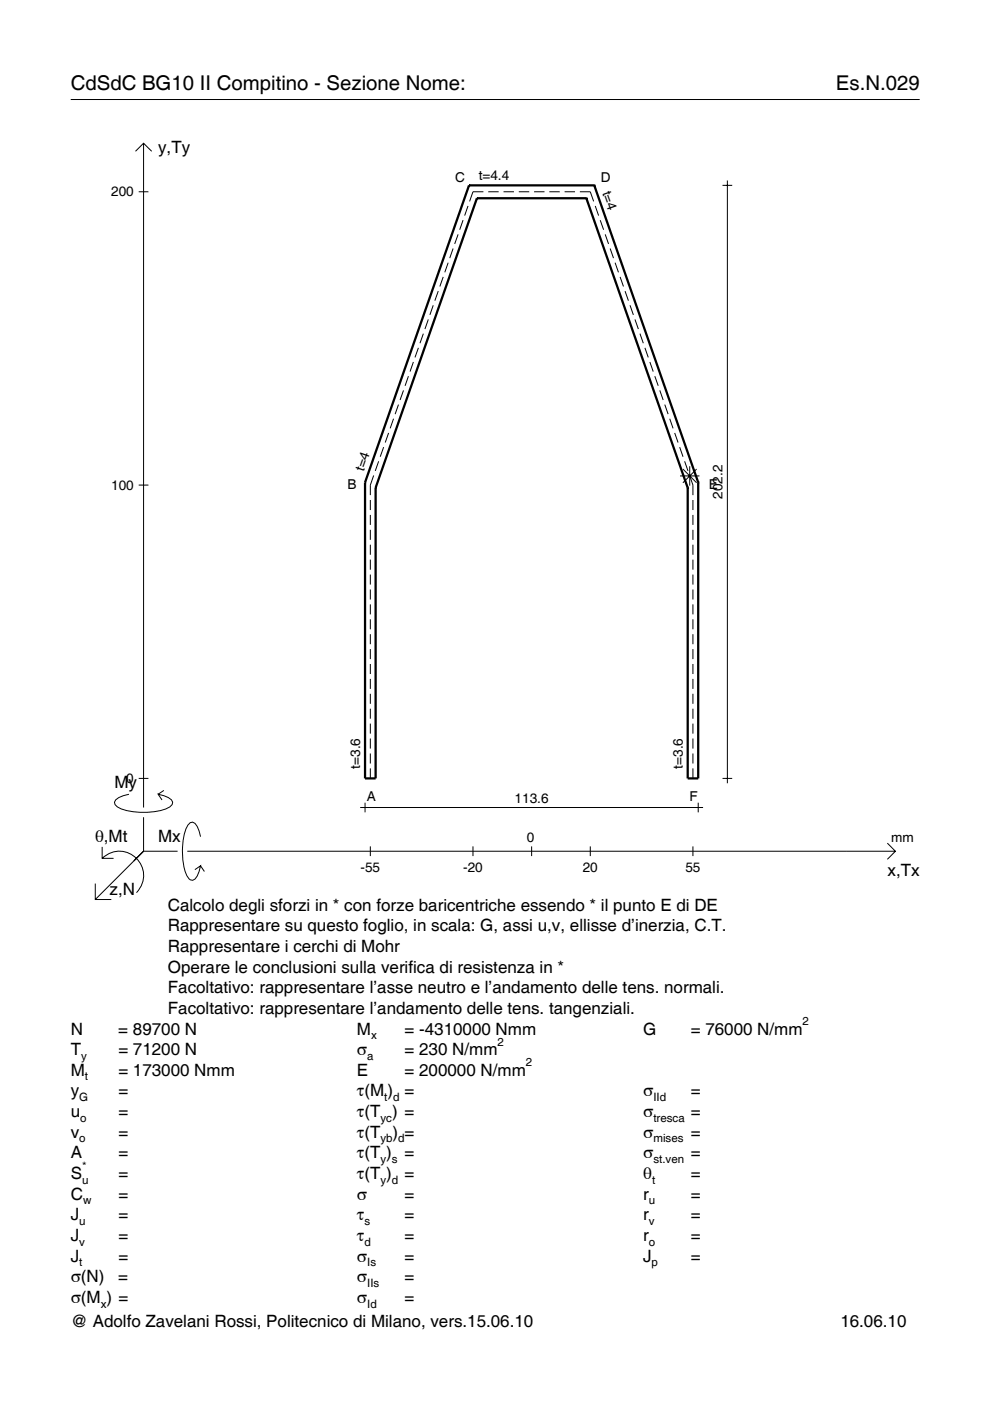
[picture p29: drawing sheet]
<svg xmlns="http://www.w3.org/2000/svg" width="210mm" height="297mm" viewBox="0 0 210 297" stroke-linecap="round" stroke-linejoin="round" font-family="sans-serif">
<defs><g id="words">
<g font-size="4.3">
<text x="15" y="19">CdSdC BG10 II Compitino - Sezione Nome:</text>
<text x="177.2" y="19">Es.N.029</text>
</g>
<g font-size="3.6">
<text x="33.5" y="32.4">y,Ty</text>
<text x="24.3" y="167.1">My</text>
<text x="20.1" y="178.4">θ,Mt</text>
<text x="33.5" y="178.4">Mx</text>
<text x="188.2" y="185.6">x,Tx</text>
<text x="23.2" y="189.7">z,N</text>
<text x="35.6" y="193.1">Calcolo degli sforzi in * con forze baricentriche essendo * il punto E di DE</text>
<text x="35.6" y="197.5">Rappresentare su questo foglio, in scala: G, assi u,v, ellisse d’inerzia, C.T.</text>
<text x="35.6" y="201.8">Rappresentare i cerchi di Mohr</text>
<text x="35.6" y="206.2">Operare le conclusioni sulla verifica di resistenza in *</text>
<text x="35.6" y="210.6">Facoltativo: rappresentare l’asse neutro e l’andamento delle tens. normali.</text>
<text x="35.6" y="215">Facoltativo: rappresentare l’andamento delle tens. tangenziali.</text>
<text x="15" y="219.3">N</text>
<text x="25.1" y="219.3">= 89700 N</text>
<text x="75.7" y="219.3">M</text>
<text x="85.8" y="219.3">= -4310000 Nmm</text>
<text x="136.4" y="219.3">G</text>
<text x="146.5" y="219.3">= 76000 N/mm</text>
<text x="15" y="223.7">T</text>
<text x="25.1" y="223.7">= 71200 N</text>
<text x="75.7" y="223.7">σ</text>
<text x="85.8" y="223.7">= 230 N/mm</text>
<text x="15" y="228.1">M</text>
<text x="15" y="232.5">y</text>
<text x="25.1" y="228.1">= 173000 Nmm</text>
<text x="25.1" y="232.5">=</text>
<text x="75.7" y="228.1">E</text>
<text x="75.7" y="232.5">τ(M ) =</text>
<text x="85.8" y="228.1">= 200000 N/mm</text>
<text x="136.4" y="232.5">σ</text>
<text x="146.5" y="232.5">=</text>
<text x="15" y="236.8">u</text>
<text x="25.1" y="236.8">=</text>
<text x="75.7" y="236.8">τ(T ) =</text>
<text x="136.4" y="236.8">σ</text>
<text x="146.5" y="236.8">=</text>
<text x="15" y="241.2">v</text>
<text x="15" y="245.6">A</text>
<text x="25.1" y="241.2">=</text>
<text x="25.1" y="245.6">=</text>
<text x="75.7" y="245.6">τ(T )</text>
<text x="75.7" y="241.2">τ(T</text>
<text x="83.3" y="241.2">) =</text>
<text x="85.8" y="245.6">=</text>
<text x="136.4" y="241.2">σ</text>
<text x="136.4" y="245.6">σ</text>
<text x="146.5" y="241.2">=</text>
<text x="146.5" y="245.6">=</text>
<text x="15" y="250">S</text>
<text x="25.1" y="250">=</text>
<text x="75.7" y="250">τ(T )</text>
<text x="85.8" y="250">=</text>
<text x="136.4" y="250">θ</text>
<text x="146.5" y="250">=</text>
<text x="15" y="254.3">C</text>
<text x="25.1" y="254.3">=</text>
<text x="75.7" y="254.3">σ</text>
<text x="85.8" y="254.3">=</text>
<text x="136.4" y="254.3">r</text>
<text x="146.5" y="254.3">=</text>
<text x="15" y="258.7">J</text>
<text x="15" y="263.1">J</text>
<text x="25.1" y="258.7">=</text>
<text x="25.1" y="263.1">=</text>
<text x="75.7" y="258.7">τ</text>
<text x="75.7" y="263.1">τ</text>
<text x="85.8" y="258.7">=</text>
<text x="85.8" y="263.1">=</text>
<text x="136.4" y="258.7">r</text>
<text x="136.4" y="263.1">r</text>
<text x="146.5" y="258.7">=</text>
<text x="146.5" y="263.1">=</text>
<text x="15" y="267.5">J</text>
<text x="25.1" y="267.5">=</text>
<text x="75.7" y="267.5">σ</text>
<text x="85.8" y="267.5">=</text>
<text x="136.4" y="267.5">J</text>
<text x="146.5" y="267.5">=</text>
<text x="15" y="271.8">σ(N)</text>
<text x="25.1" y="271.8">=</text>
<text x="75.7" y="271.8">σ</text>
<text x="85.8" y="271.8">=</text>
<text x="15" y="276.2">σ(M ) =</text>
<text x="15" y="281.4">@ Adolfo Zavelani Rossi, Politecnico di Milano, vers.15.06.10</text>
<text x="75.7" y="276.2">σ</text>
<text x="85.8" y="276.2">=</text>
<text x="178.2" y="281.4">16.06.10</text>
</g>
<g font-size="2.9">
<text x="23.6" y="41.7">200</text>
<text x="96.5" y="38.6">C</text>
<text x="101.5" y="38.3">t=4.4</text>
<text x="127.4" y="38.6">D</text>
<text x="127.6" y="40.9" transform="rotate(71 127.6 40.9)">t=4</text>
<text x="77.1" y="100" transform="rotate(-71 77.1 100)">t=4</text>
<text x="23.6" y="103.8">100</text>
<text x="73.7" y="103.7">B</text>
<text x="150.3" y="103.7">E</text>
<text x="153.2" y="105.8" transform="rotate(-90 153.2 105.8)">202.2</text>
<text x="26.8" y="166">0</text>
<text x="76.4" y="163" transform="rotate(-90 76.4 163)">t=3.6</text>
<text x="144.8" y="163" transform="rotate(-90 144.8 163)">t=3.6</text>
<text x="77.8" y="169.8">A</text>
<text x="109.1" y="170.2">113.6</text>
<text x="146.2" y="169.8">F</text>
<text x="111.7" y="178.4">0</text>
<text x="189" y="178.4">mm</text>
<text x="76.4" y="184.9">-55</text>
<text x="98.2" y="184.9">-20</text>
<text x="123.6" y="184.9">20</text>
<text x="145.3" y="184.9">55</text>
</g>
<g font-size="2.4">
<text x="78.7" y="220.3">x</text>
<text x="105.5" y="221.7">2</text>
<text x="170.2" y="217.3">2</text>
<text x="17.2" y="224.7">y</text>
<text x="77.9" y="224.7">a</text>
<text x="111.5" y="226.1">2</text>
<text x="16.8" y="233.5">G</text>
<text x="18" y="229.1">t</text>
<text x="81.5" y="233.5">t d</text>
<text x="138.5" y="233.5">IId</text>
<text x="17" y="237.8">o</text>
<text x="80.7" y="237.8">yc</text>
<text x="138.5" y="237.8">tresca</text>
<text x="16.8" y="242.2">o</text>
<text x="80.7" y="242.2">yb d</text>
<text x="138.5" y="242.2">mises</text>
<text x="17.4" y="251">u</text>
<text x="17.4" y="248">*</text>
<text x="80.7" y="246.6">y s</text>
<text x="80.7" y="251">y d</text>
<text x="138.2" y="251">t</text>
<text x="138.5" y="246.6">st.ven</text>
<text x="17.6" y="255.3">w</text>
<text x="137.6" y="255.3">u</text>
<text x="16.8" y="259.7">u</text>
<text x="77.3" y="259.7">s</text>
<text x="137.6" y="259.7">v</text>
<text x="16.8" y="264.1">v</text>
<text x="16.8" y="268.5">t</text>
<text x="77.3" y="264.1">d</text>
<text x="77.9" y="268.5">Is</text>
<text x="137.6" y="264.1">o</text>
<text x="138.2" y="268.5">p</text>
<text x="77.9" y="272.8">IIs</text>
<text x="21.4" y="277.2">x</text>
<text x="77.9" y="277.2">Id</text>
</g>
</g></defs>
<g fill="none" stroke="#000" stroke-width=".21">
<path d="M15 21.1h180M28.7 32.1l1.7-1.7 1.8 1.7M30.4 30.4v140.8M153.2 39.3h2M154.2 38.3v127.8M29.4 40.7h2.1M94 58.7l-.7 2M95 55.7l-.7 2M96.1 52.7l-.7 2M97.1 49.7l-.7 2M98.2 46.7l-.7 2M99.2 43.7l-.7 2"/>
<path d="M102.5 40.7h-2.2l-.7 2M103.5 40.7h2.2M106.8 40.7h2.2M110 40.7h2.2M113.2 40.7h2.2M116.5 40.7h2.2M119.7 40.7h2.2M122.9 40.7h2.3l.7 2M126.2 43.7l.7 2M127.3 46.7l.7 2M128.3 49.7l.7 2M129.4 52.7l.7 2"/>
<path d="M130.4 55.7l.7 2M131.5 58.7l.7 2M86.6 79.8l-.7 2M87.6 76.7l-.7 2.1M88.7 73.7l-.7 2.1M89.8 70.7l-.8 2.1M90.8 67.7l-.7 2.1M91.9 64.7l-.8 2.1M92.9 61.7l-.7 2M132.5 61.7l.7 2M133.6 64.7l.7 2.1M134.6 67.7l.7 2.1"/>
<path d="M135.7 70.7l.7 2.1M136.7 73.7l.7 2.1M137.8 76.7l.7 2.1M138.8 79.8l.8 2M80.3 97.8l-.7 2M81.3 94.8l-.7 2M82.4 91.8l-.7 2M83.4 88.8l-.7 2M84.5 85.8l-.7 2M85.5 82.8l-.7 2M139.9 82.8l.7 2M140.9 85.8l.8 2"/>
<path d="M142 88.8l.7 2M143 91.8l.8 2M144.1 94.8l.7 2M144.8 99.4l2.9 3M145.2 97.8l.7 2M146.2 98.8v4.2M147.7 99.4l-2.9 3M29.4 102.8h2.1M78.5 106v2.1M78.5 109.2v2.1M78.5 112.3v2.2M78.5 115.5v2.1"/>
<path d="M78.5 118.6v2.2M79.2 100.8l-.7 2v2.2M144.2 100.9h4.1M146.2 100.8l.7 2v2.2M146.9 106v2.1M146.9 109.2v2.1M146.9 112.3v2.2M146.9 115.5v2.1M146.9 118.6v2.2M78.5 121.8v2.1M78.5 125v2.1M78.5 128.1v2.2"/>
<path d="M78.5 131.3v2.1M78.5 134.5v2.1M78.5 137.6v2.1M146.9 121.8v2.1M146.9 125v2.1M146.9 128.1v2.2M146.9 131.3v2.1M146.9 134.5v2.1M146.9 137.6v2.1M78.5 140.8v2.1M78.5 143.9v2.2M78.5 147.1v2.1"/>
<path d="M78.5 150.3v2.1M78.5 153.4v2.1M78.5 156.6v2.1M78.5 159.7v2.2M146.9 140.8v2.1M146.9 143.9v2.2M146.9 147.1v2.1M146.9 150.3v2.1M146.9 153.4v2.1M146.9 156.6v2.1M146.9 159.7v2.2M21.7 179.6v2.4h2.4"/>
<path d="M27.3 168.4a3.6 3.6 0 0 0-3 1.7l.1 .5a5.6 5.6 0 0 0 3.8 1.5 13.4 13.4 0 0 0 7.8-1l.5-.5 .1-.5a3.6 3.6 0 0 0-3.1-1.7l.8 1.2M29.4 165h2.1M30.4 173.3v7.2M34.7 167.6l-1.2 .8M42.5 177.4a3.6 3.6 0 0 0-1.7-3.1l-.5 .1a5.7 5.7 0 0 0-1.5 3.8 13.9 13.9 0 0 0 1.1 7.9l.4 .4 .5 .1a3.6 3.6 0 0 0 1.7-3l-1.2 .8M76.4 171.2h72.7M77.4 170.2v2M78.5 162.9v2.1M78.5 179.4v2.1M100.3 179.4v2.1M112.7 179.4v2.1M125.2 179.4v2.1"/>
<path d="M146.9 162.9v2.1M146.9 179.4v2.1M148 170.2v2M153.2 165h2M188.1 178.8l1.7 1.7-1.7 1.7M20.2 187.3v3.4h3.4M21.7 182a5.1 5.1 0 0 1 7.2 0 5.1 5.1 0 0 1 0 7.3M30.4 180.5l-10.2 10.2M30.4 180.5h7.2M39.7 180.5h150.1M42.5 183.6l.8 1.2"/>
</g>
<g fill="none" stroke="#000" stroke-width=".48">
<path d="M99.4 39.3h.1M99.4 39.3l-22 63M99.4 39.3h26.6M126 39.3h.1M126 39.3l22 63M101.1 42h.1M101.1 42l-21.5 61.4M101.1 42h23.2M124.3 42h.1M124.3 42l21.5 61.4M77.4 102.3h.1M77.4 102.3v62.7h2.2v-61.6"/>
<path d="M79.6 103.4h.1M145.8 103.4h.1M148 102.3h.1M148 102.3v62.7h-2.2v-61.6"/>
</g>
<use href="#words"/>
</svg>
